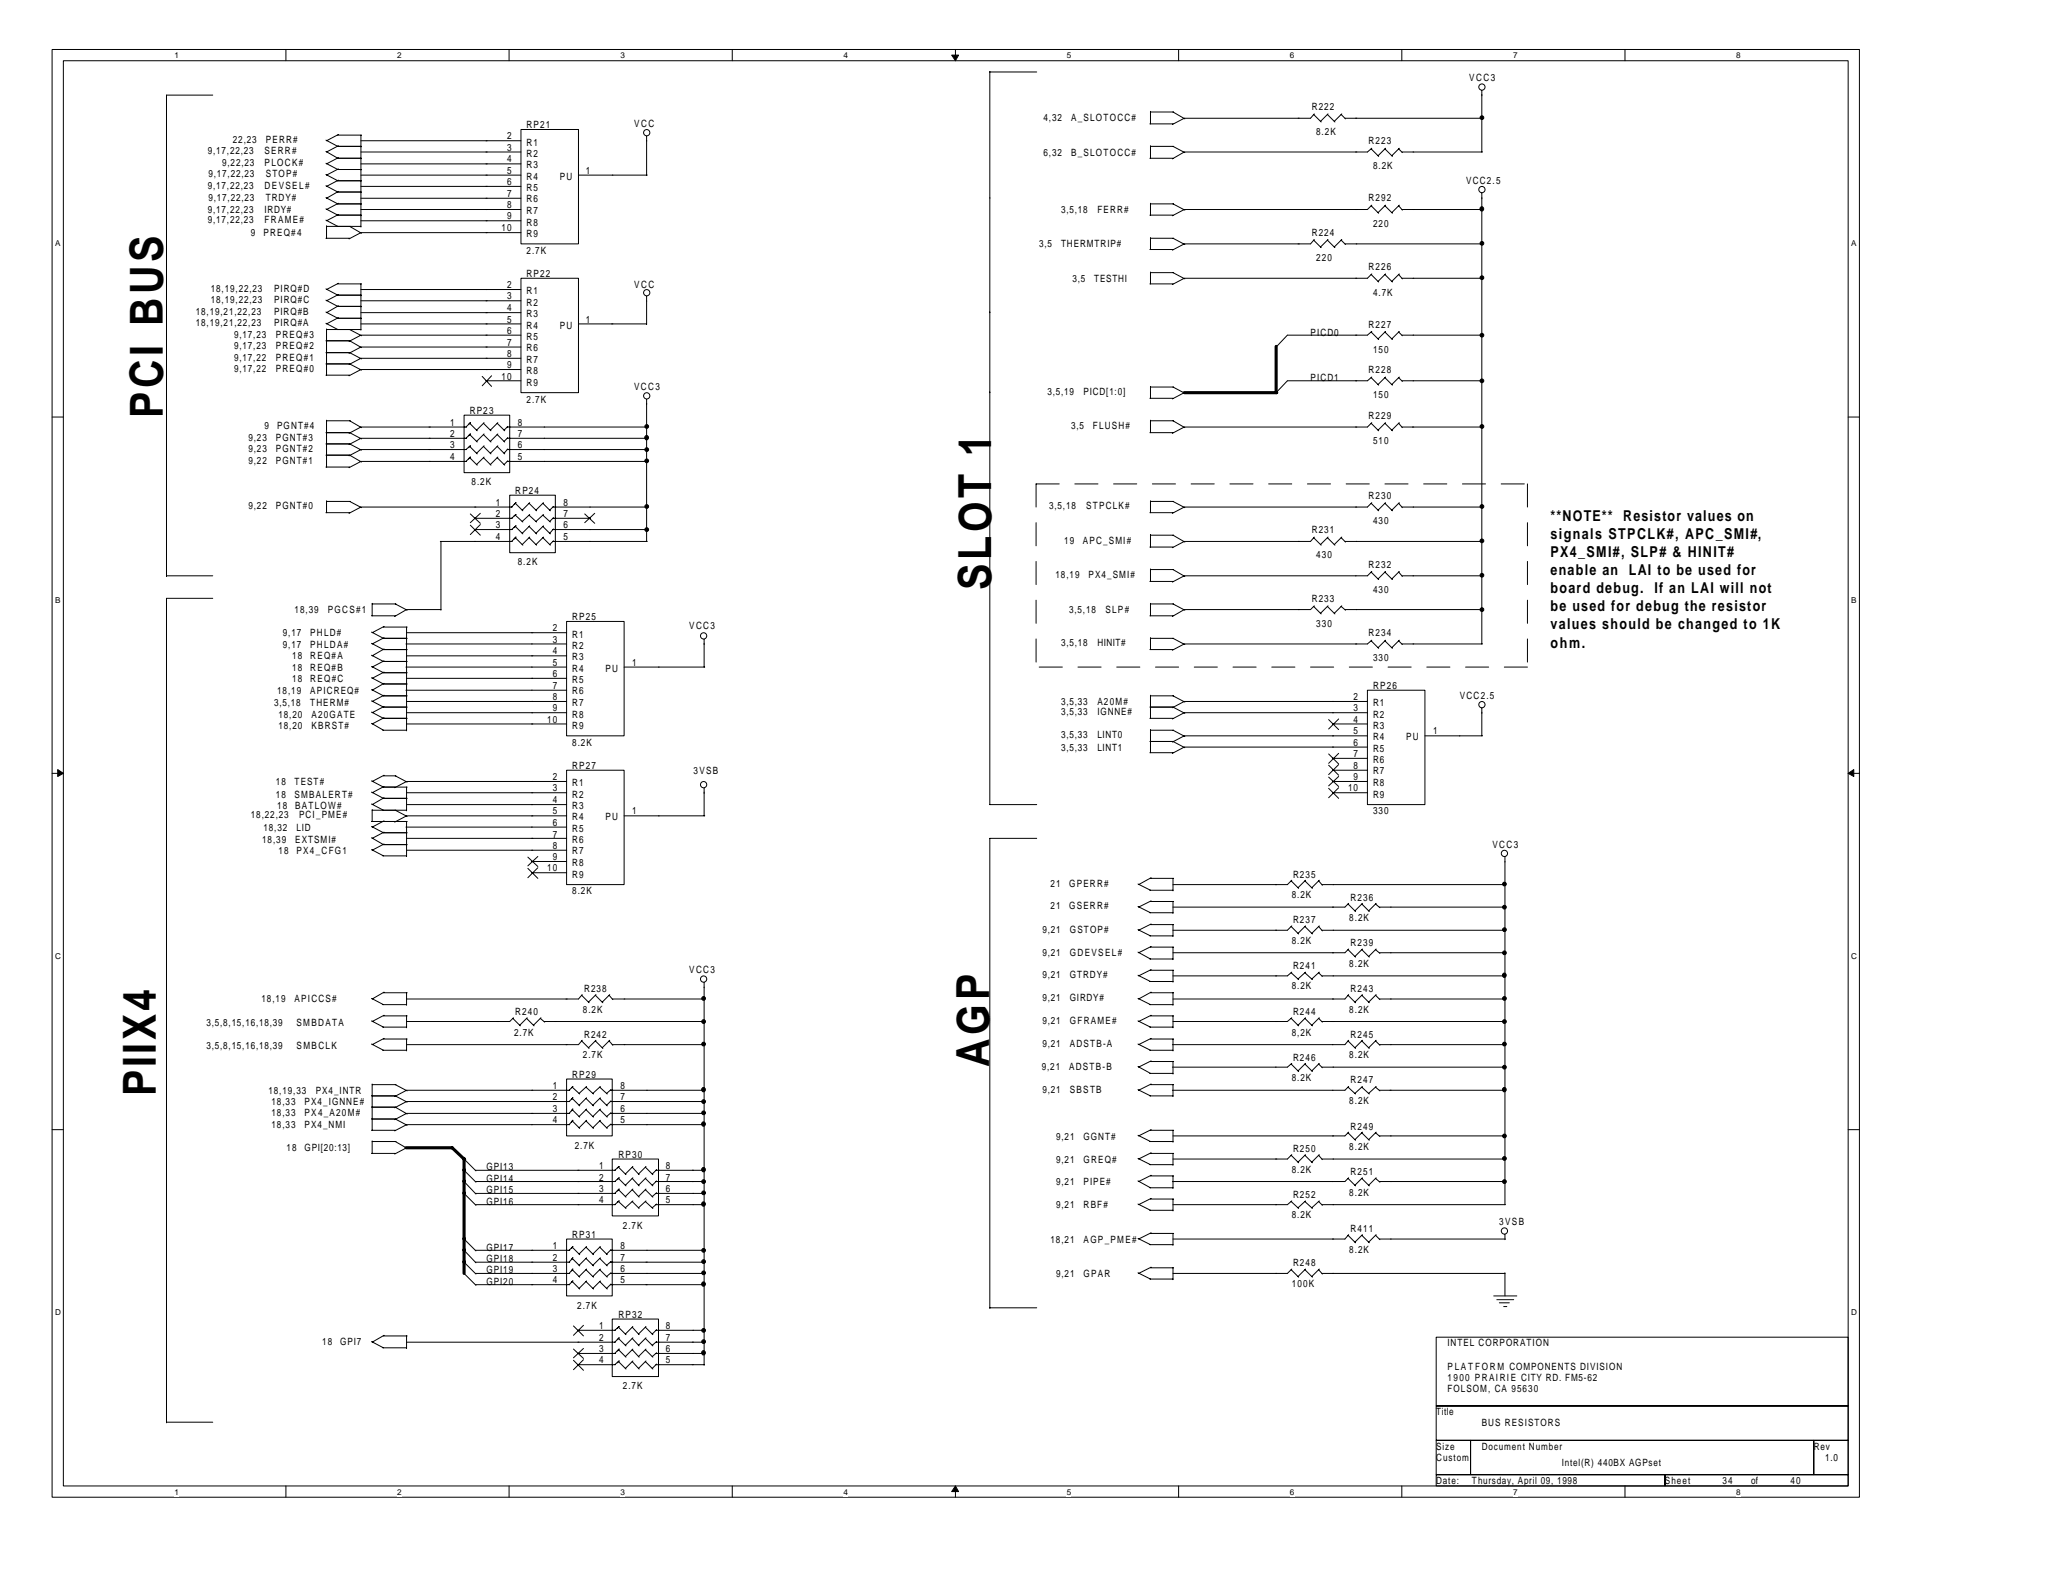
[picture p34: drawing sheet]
<svg xmlns="http://www.w3.org/2000/svg" width="279mm" height="216mm" viewBox="0 0 279 216" stroke-linecap="round" stroke-linejoin="round" font-family="sans-serif">
<defs><g id="words">
<g font-size="6.2">
<text x="22" y="56.6" transform="rotate(-90 22 56.6)">PCI BUS</text>
<text x="134.2" y="79.9" transform="rotate(-90 134.2 79.9)">SLOT 1</text>
<text x="21.1" y="148.4" transform="rotate(-90 21.1 148.4)">PIIX4</text>
<text x="134" y="144.5" transform="rotate(-90 134 144.5)">AGP</text>
</g>
<g font-size="2">
<text x="210" y="70.5">**NOTE** Resistor values on</text>
<text x="210" y="73">signals STPCLK#, APC_SMI#,</text>
<text x="210" y="75.4">PX4_SMI#, SLP# &amp; HINIT#</text>
<text x="210" y="77.9">enable an</text>
<text x="220.6" y="77.9">LAI to be used for</text>
<text x="210" y="80.3">board debug.</text>
<text x="210" y="82.8">be used for debug the resistor</text>
<text x="224.1" y="80.3">If an LAI will not</text>
<text x="210" y="85.2">values should be changed to 1K</text>
<text x="210" y="87.7">ohm.</text>
</g>
<g font-size="1.4">
<text x="199" y="11">VCC3</text>
<text x="71.3" y="17.4">RP21</text>
<text x="85.9" y="17.3">VCC</text>
<text x="141.3" y="16.4">4,32</text>
<text x="145.1" y="16.4">A_SLOTOCC#</text>
<text x="177.7" y="14.9">R222</text>
<text x="28.1" y="20.9">9,17,22,23</text>
<text x="30.1" y="22.5">9,22,23</text>
<text x="31.5" y="19.4">22,23</text>
<text x="35.8" y="20.9">SERR#</text>
<text x="35.8" y="22.5">PLOCK#</text>
<text x="36" y="19.4">PERR#</text>
<text x="68.7" y="18.9">2</text>
<text x="68.7" y="20.5">3</text>
<text x="68.7" y="22">4</text>
<text x="68.7" y="23.5">5</text>
<text x="71.3" y="19.7">R1</text>
<text x="71.3" y="21.2">R2</text>
<text x="71.3" y="22.8">R3</text>
<text x="79.4" y="23.5">1</text>
<text x="141.3" y="21.1">6,32</text>
<text x="145.1" y="21.1">B_SLOTOCC#</text>
<text x="178.3" y="18.3">8.2K</text>
<text x="185.4" y="19.6">R223</text>
<text x="186" y="22.9">8.2K</text>
<text x="28.1" y="25.6">9,17,22,23</text>
<text x="28.1" y="28.9">9,17,22,23</text>
<text x="28.2" y="24">9,17,22,23</text>
<text x="28.2" y="27.3">9,17,22,23</text>
<text x="35.8" y="25.6">DEVSEL#</text>
<text x="35.8" y="28.9">IRDY#</text>
<text x="36" y="24">STOP#</text>
<text x="36" y="27.3">TRDY#</text>
<text x="68.7" y="25.1">6</text>
<text x="68.7" y="26.7">7</text>
<text x="68.7" y="28.2">8</text>
<text x="68.7" y="29.7">9</text>
<text x="71.3" y="24.4">R4</text>
<text x="71.3" y="25.9">R5</text>
<text x="71.3" y="27.4">R6</text>
<text x="71.3" y="29">R7</text>
<text x="75.8" y="24.4">PU</text>
<text x="143.7" y="28.9">3,5,18</text>
<text x="148.6" y="28.9">FERR#</text>
<text x="185.4" y="27.3">R292</text>
<text x="198.6" y="25">VCC2.5</text>
<text x="28.1" y="30.2">9,17,22,23</text>
<text x="34" y="31.9">9</text>
<text x="35.7" y="31.9">PREQ#4</text>
<text x="35.8" y="30.2">FRAME#</text>
<text x="67.9" y="31.3">10</text>
<text x="71.3" y="34.5">2.7K</text>
<text x="71.3" y="30.6">R8</text>
<text x="71.3" y="32.1">R9</text>
<text x="140.7" y="33.5">3,5</text>
<text x="143.7" y="33.5">THERMTRIP#</text>
<text x="177.7" y="31.9">R224</text>
<text x="178.3" y="35.4">220</text>
<text x="186" y="30.7">220</text>
<text x="28.6" y="41.1">18,19,22,23</text>
<text x="28.6" y="39.5">18,19,22,23</text>
<text x="37.1" y="41.1">PIRQ#C</text>
<text x="37.1" y="39.5">PIRQ#D</text>
<text x="68.7" y="39">2</text>
<text x="68.7" y="40.5">3</text>
<text x="71.3" y="37.5">RP22</text>
<text x="71.3" y="39.9">R1</text>
<text x="71.3" y="41.4">R2</text>
<text x="85.9" y="38.9">VCC</text>
<text x="145.2" y="38.2">3,5</text>
<text x="148.2" y="38.2">TESTHI</text>
<text x="185.4" y="36.6">R226</text>
<text x="186" y="40">4.7K</text>
<text x="26.5" y="44.2">18,19,21,22,23</text>
<text x="26.5" y="42.7">18,19,21,22,23</text>
<text x="31.7" y="47.3">9,17,23</text>
<text x="31.7" y="45.7">9,17,23</text>
<text x="37.1" y="44.2">PIRQ#A</text>
<text x="37.1" y="42.7">PIRQ#B</text>
<text x="37.4" y="47.3">PREQ#2</text>
<text x="37.4" y="45.7">PREQ#3</text>
<text x="68.7" y="42.2">4</text>
<text x="68.7" y="43.7">5</text>
<text x="68.7" y="45.2">6</text>
<text x="68.7" y="46.8">7</text>
<text x="71.3" y="42.9">R3</text>
<text x="71.3" y="44.5">R4</text>
<text x="71.3" y="46.1">R5</text>
<text x="71.3" y="47.6">R6</text>
<text x="75.8" y="44.5">PU</text>
<text x="79.4" y="43.7">1</text>
<text x="177.5" y="45.5">PICD0</text>
<text x="185.4" y="44.4">R227</text>
<text x="186" y="47.7">150</text>
<text x="31.7" y="50.4">9,17,22</text>
<text x="31.7" y="48.8">9,17,22</text>
<text x="37.4" y="50.4">PREQ#0</text>
<text x="37.4" y="48.8">PREQ#1</text>
<text x="67.9" y="51.5">10</text>
<text x="68.7" y="48.3">8</text>
<text x="68.7" y="49.9">9</text>
<text x="71.3" y="49.1">R7</text>
<text x="71.3" y="50.7">R8</text>
<text x="71.3" y="52.2">R9</text>
<text x="85.9" y="52.8">VCC3</text>
<text x="141.8" y="53.5">3,5,19</text>
<text x="146.8" y="53.5">PICD[1:0]</text>
<text x="177.5" y="51.6">PICD1</text>
<text x="185.4" y="50.5">R228</text>
<text x="186" y="53.9">150</text>
<text x="33.6" y="59.7">9,23</text>
<text x="35.8" y="58.2">9</text>
<text x="37.4" y="59.7">PGNT#3</text>
<text x="37.5" y="58.2">PGNT#4</text>
<text x="61" y="57.7">1</text>
<text x="61" y="59.2">2</text>
<text x="63.6" y="56.1">RP23</text>
<text x="70.1" y="59.2">7</text>
<text x="70.1" y="57.7">8</text>
<text x="71.3" y="54.6">2.7K</text>
<text x="145.1" y="58.2">3,5</text>
<text x="148" y="58.2">FLUSH#</text>
<text x="185.4" y="56.7">R229</text>
<text x="33.6" y="61.2">9,23</text>
<text x="33.6" y="62.8">9,22</text>
<text x="37.4" y="61.2">PGNT#2</text>
<text x="37.4" y="62.8">PGNT#1</text>
<text x="61" y="60.7">3</text>
<text x="61" y="62.3">4</text>
<text x="63.9" y="65.7">8.2K</text>
<text x="70.1" y="62.3">5</text>
<text x="70.1" y="60.7">6</text>
<text x="186" y="60.1">510</text>
<text x="33.6" y="69">9,22</text>
<text x="37.4" y="69">PGNT#0</text>
<text x="67.2" y="68.5">1</text>
<text x="67.2" y="70">2</text>
<text x="67.2" y="71.5">3</text>
<text x="69.8" y="67">RP24</text>
<text x="76.3" y="71.5">6</text>
<text x="76.3" y="70">7</text>
<text x="76.3" y="68.5">8</text>
<text x="142.1" y="69">3,5,18</text>
<text x="147.1" y="69">STPCLK#</text>
<text x="185.4" y="67.6">R230</text>
<text x="186" y="71">430</text>
<text x="67.2" y="73.1">4</text>
<text x="70.1" y="76.5">8.2K</text>
<text x="76.3" y="73.1">5</text>
<text x="144.1" y="73.7">19</text>
<text x="146.7" y="73.7">APC_SMI#</text>
<text x="177.7" y="72.2">R231</text>
<text x="178.3" y="75.6">430</text>
<text x="185.4" y="76.9">R232</text>
<text x="39.9" y="83.1">18,39</text>
<text x="44.4" y="83.1">PGCS#1</text>
<text x="77.5" y="84">RP25</text>
<text x="142.9" y="78.3">18,19</text>
<text x="144.8" y="83.1">3,5,18</text>
<text x="147.4" y="78.3">PX4_SMI#</text>
<text x="149.7" y="83.1">SLP#</text>
<text x="177.7" y="81.5">R233</text>
<text x="186" y="80.3">430</text>
<text x="38.3" y="86.2">9,17</text>
<text x="38.3" y="87.7">9,17</text>
<text x="39.6" y="89.2">18</text>
<text x="42" y="86.2">PHLD#</text>
<text x="42" y="87.7">PHLDA#</text>
<text x="42" y="89.2">REQ#A</text>
<text x="74.9" y="85.5">2</text>
<text x="74.9" y="87">3</text>
<text x="74.9" y="88.6">4</text>
<text x="77.5" y="86.4">R1</text>
<text x="77.5" y="87.9">R2</text>
<text x="77.5" y="89.4">R3</text>
<text x="93.3" y="85.3">VCC3</text>
<text x="143.7" y="87.5">3,5,18</text>
<text x="148.6" y="87.5">HINIT#</text>
<text x="178.3" y="84.9">330</text>
<text x="185.4" y="86.2">R234</text>
<text x="186" y="89.6">330</text>
<text x="37.1" y="95.6">3,5,18</text>
<text x="37.5" y="94.1">18,19</text>
<text x="39.6" y="90.8">18</text>
<text x="39.6" y="92.4">18</text>
<text x="42" y="90.8">REQ#B</text>
<text x="42" y="92.4">REQ#C</text>
<text x="42" y="94.1">APICREQ#</text>
<text x="42" y="95.6">THERM#</text>
<text x="74.9" y="90.2">5</text>
<text x="74.9" y="91.7">6</text>
<text x="74.9" y="93.3">7</text>
<text x="74.9" y="94.8">8</text>
<text x="77.5" y="91">R4</text>
<text x="77.5" y="92.5">R5</text>
<text x="77.5" y="94.1">R6</text>
<text x="77.5" y="95.6">R7</text>
<text x="82" y="91">PU</text>
<text x="85.6" y="90.2">1</text>
<text x="143.7" y="95.5">3,5,33</text>
<text x="148.6" y="95.5">A20M#</text>
<text x="183.3" y="94.8">2</text>
<text x="186" y="93.3">RP26</text>
<text x="186" y="95.6">R1</text>
<text x="197.7" y="94.7">VCC2.5</text>
<text x="37.7" y="97.2">18,20</text>
<text x="37.7" y="98.7">18,20</text>
<text x="42.2" y="97.2">A20GATE</text>
<text x="42.2" y="98.7">KBRST#</text>
<text x="74.1" y="98">10</text>
<text x="74.9" y="96.3">9</text>
<text x="77.5" y="101.1">8.2K</text>
<text x="77.5" y="97.2">R8</text>
<text x="77.5" y="98.7">R9</text>
<text x="143.7" y="96.9">3,5,33</text>
<text x="143.7" y="100">3,5,33</text>
<text x="143.7" y="101.7">3,5,33</text>
<text x="148.6" y="96.9">IGNNE#</text>
<text x="148.6" y="100">LINT0</text>
<text x="148.6" y="101.7">LINT1</text>
<text x="183.3" y="96.3">3</text>
<text x="183.3" y="98">4</text>
<text x="183.3" y="99.5">5</text>
<text x="183.3" y="101">6</text>
<text x="186" y="97.2">R2</text>
<text x="186" y="98.7">R3</text>
<text x="186" y="100.2">R4</text>
<text x="186" y="101.8">R5</text>
<text x="190.4" y="100.2">PU</text>
<text x="194.1" y="99.5">1</text>
<text x="37.4" y="106.3">18</text>
<text x="39.9" y="106.3">TEST#</text>
<text x="74.9" y="105.7">2</text>
<text x="74.9" y="107.2">3</text>
<text x="77.5" y="104.1">RP27</text>
<text x="77.5" y="106.5">R1</text>
<text x="93.9" y="104.9">3VSB</text>
<text x="182.6" y="107.2">10</text>
<text x="183.3" y="102.5">7</text>
<text x="183.3" y="104.1">8</text>
<text x="183.3" y="105.7">9</text>
<text x="186" y="103.4">R6</text>
<text x="186" y="104.9">R7</text>
<text x="186" y="106.5">R8</text>
<text x="34" y="110.8">18,22,23</text>
<text x="35.7" y="112.5">18,32</text>
<text x="37.4" y="108">18</text>
<text x="37.5" y="109.6">18</text>
<text x="39.9" y="108">SMBALERT#</text>
<text x="40" y="109.6">BATLOW#</text>
<text x="40.2" y="112.5">LID</text>
<text x="40.5" y="110.8">PCI_PME#</text>
<text x="74.9" y="108.8">4</text>
<text x="74.9" y="110.3">5</text>
<text x="74.9" y="111.8">6</text>
<text x="74.9" y="113.4">7</text>
<text x="77.5" y="108">R2</text>
<text x="77.5" y="109.6">R3</text>
<text x="77.5" y="111.1">R4</text>
<text x="77.5" y="112.7">R5</text>
<text x="82" y="111.1">PU</text>
<text x="85.6" y="110.3">1</text>
<text x="186" y="110.3">330</text>
<text x="186" y="108">R9</text>
<text x="35.5" y="114.2">18,39</text>
<text x="37.7" y="115.6">18</text>
<text x="40" y="114.2">EXTSMI#</text>
<text x="40.2" y="115.6">PX4_CFG1</text>
<text x="74.1" y="118">10</text>
<text x="74.9" y="115">8</text>
<text x="74.9" y="116.5">9</text>
<text x="77.5" y="114.2">R6</text>
<text x="77.5" y="115.7">R7</text>
<text x="77.5" y="117.3">R8</text>
<text x="77.5" y="118.9">R9</text>
<text x="175.1" y="118.9">R235</text>
<text x="202.1" y="114.8">VCC3</text>
<text x="77.5" y="121.2">8.2K</text>
<text x="142.3" y="120.1">21</text>
<text x="142.3" y="123.2">21</text>
<text x="144.8" y="120.1">GPERR#</text>
<text x="144.8" y="123.2">GSERR#</text>
<text x="174.9" y="121.7">8.2K</text>
<text x="175.1" y="125">R237</text>
<text x="182.7" y="124.8">8.2K</text>
<text x="182.9" y="122">R236</text>
<text x="93.3" y="131.7">VCC3</text>
<text x="141.2" y="126.3">9,21</text>
<text x="141.2" y="129.5">9,21</text>
<text x="144.9" y="126.3">GSTOP#</text>
<text x="144.9" y="129.5">GDEVSEL#</text>
<text x="174.9" y="127.8">8.2K</text>
<text x="175.1" y="131.2">R241</text>
<text x="182.7" y="131">8.2K</text>
<text x="182.9" y="128.2">R239</text>
<text x="35.4" y="135.7">18,19</text>
<text x="39.9" y="135.7">APICCS#</text>
<text x="69.8" y="137.5">R240</text>
<text x="78.9" y="137.2">8.2K</text>
<text x="79.1" y="134.4">R238</text>
<text x="141.2" y="132.5">9,21</text>
<text x="141.2" y="135.6">9,21</text>
<text x="144.9" y="132.5">GTRDY#</text>
<text x="144.9" y="135.6">GIRDY#</text>
<text x="174.9" y="134">8.2K</text>
<text x="175.1" y="137.5">R244</text>
<text x="182.7" y="137.2">8.2K</text>
<text x="182.9" y="134.4">R243</text>
<text x="28" y="139">3,5,8,15,16,18,39</text>
<text x="28" y="142.1">3,5,8,15,16,18,39</text>
<text x="40.2" y="139">SMBDATA</text>
<text x="40.2" y="142.1">SMBCLK</text>
<text x="69.6" y="140.3">2.7K</text>
<text x="78.9" y="143.3">2.7K</text>
<text x="79.1" y="140.5">R242</text>
<text x="141.2" y="138.7">9,21</text>
<text x="141.2" y="141.8">9,21</text>
<text x="144.9" y="138.7">GFRAME#</text>
<text x="144.9" y="141.8">ADSTB-A</text>
<text x="174.9" y="140.3">8,2K</text>
<text x="175.1" y="143.7">R246</text>
<text x="182.7" y="143.3">8.2K</text>
<text x="182.9" y="140.5">R245</text>
<text x="36.4" y="148.2">18,19,33</text>
<text x="36.8" y="149.7">18,33</text>
<text x="41.3" y="149.7">PX4_IGNNE#</text>
<text x="42.8" y="148.2">PX4_INTR</text>
<text x="74.9" y="147.5">1</text>
<text x="74.9" y="149">2</text>
<text x="77.5" y="146">RP29</text>
<text x="84" y="149">7</text>
<text x="84" y="147.5">8</text>
<text x="141.1" y="144.9">9,21</text>
<text x="141.2" y="148">9,21</text>
<text x="144.8" y="144.9">ADSTB-B</text>
<text x="144.9" y="148">SBSTB</text>
<text x="174.9" y="146.5">8.2K</text>
<text x="182.7" y="149.5">8.2K</text>
<text x="182.9" y="146.7">R247</text>
<text x="36.8" y="151.2">18,33</text>
<text x="36.8" y="152.8">18,33</text>
<text x="38.8" y="155.9">18</text>
<text x="41.3" y="151.2">PX4_A20M#</text>
<text x="41.3" y="152.8">PX4_NMI</text>
<text x="41.3" y="155.9">GPI[20:13]</text>
<text x="74.9" y="150.6">3</text>
<text x="74.9" y="152.1">4</text>
<text x="77.8" y="155.6">2.7K</text>
<text x="84" y="152.1">5</text>
<text x="84" y="150.6">6</text>
<text x="143" y="154.3">9,21</text>
<text x="146.8" y="154.3">GGNT#</text>
<text x="182.7" y="155.8">8.2K</text>
<text x="182.9" y="153">R249</text>
<text x="65.9" y="158.5">GPI13</text>
<text x="65.9" y="160.1">GPI14</text>
<text x="65.9" y="161.6">GPI15</text>
<text x="81.1" y="158.3">1</text>
<text x="81.1" y="159.9">2</text>
<text x="81.1" y="161.5">3</text>
<text x="83.8" y="156.8">RP30</text>
<text x="90.2" y="161.5">6</text>
<text x="90.2" y="159.9">7</text>
<text x="90.2" y="158.3">8</text>
<text x="143" y="157.5">9,21</text>
<text x="143" y="160.5">9,21</text>
<text x="146.8" y="157.5">GREQ#</text>
<text x="146.8" y="160.5">PIPE#</text>
<text x="174.9" y="158.8">8.2K</text>
<text x="175.1" y="156">R250</text>
<text x="182.7" y="162">8.2K</text>
<text x="182.9" y="159.2">R251</text>
<text x="65.9" y="163.1">GPI16</text>
<text x="77.5" y="167.6">RP31</text>
<text x="81.1" y="163">4</text>
<text x="84.4" y="166.4">2.7K</text>
<text x="90.2" y="163">5</text>
<text x="143" y="163.7">9,21</text>
<text x="146.8" y="163.7">RBF#</text>
<text x="174.9" y="165">8.2K</text>
<text x="175.1" y="162.2">R252</text>
<text x="182.9" y="166.9">R411</text>
<text x="203.1" y="165.9">3VSB</text>
<text x="65.9" y="169.4">GPI17</text>
<text x="65.9" y="170.9">GPI18</text>
<text x="65.9" y="172.5">GPI19</text>
<text x="65.9" y="174">GPI20</text>
<text x="74.9" y="169.2">1</text>
<text x="74.9" y="170.8">2</text>
<text x="74.9" y="172.3">3</text>
<text x="74.9" y="173.8">4</text>
<text x="84" y="173.8">5</text>
<text x="84" y="172.3">6</text>
<text x="84" y="170.8">7</text>
<text x="84" y="169.2">8</text>
<text x="142.3" y="168.3">18,21</text>
<text x="143" y="173">9,21</text>
<text x="146.8" y="173">GPAR</text>
<text x="146.8" y="168.3">AGP_PME#</text>
<text x="175.1" y="171.5">R248</text>
<text x="182.7" y="169.7">8.2K</text>
<text x="78.2" y="177.3">2.7K</text>
<text x="81.1" y="180">1</text>
<text x="83.8" y="178.6">RP32</text>
<text x="90.2" y="180">8</text>
<text x="174.9" y="174.3">100K</text>
<text x="43.6" y="182.2">18</text>
<text x="46.1" y="182.2">GPI7</text>
<text x="81.1" y="181.6">2</text>
<text x="81.1" y="183.1">3</text>
<text x="81.1" y="184.7">4</text>
<text x="90.2" y="184.7">5</text>
<text x="90.2" y="183.1">6</text>
<text x="90.2" y="181.6">7</text>
<text x="196" y="182.4">INTEL CORPORATION</text>
<text x="196" y="185.5">P L A T F O R M COMPONENTS DIVISION</text>
<text x="84.4" y="188.1">2.7K</text>
<text x="194.5" y="191.7">Title</text>
<text x="196" y="187">1900 PRAIRIE CITY RD. FM5-62</text>
<text x="196" y="188.5">FOLSOM, CA 95630</text>
<text x="194.5" y="197.9">Custom</text>
<text x="194.5" y="196.3">Size</text>
<text x="200.7" y="196.3">Document Number</text>
<text x="200.7" y="193.2">BUS RESISTORS</text>
<text x="245.7" y="196.3">Rev</text>
<text x="247.2" y="197.9">1.0</text>
<text x="194.5" y="201">Date:</text>
<text x="199.3" y="201">Thursday, April 09, 1998</text>
<text x="211.5" y="198.5">Intel(R) 440BX AGPset</text>
<text x="225.5" y="201">Sheet</text>
<text x="233.3" y="201">34</text>
<text x="237.2" y="201">of</text>
<text x="242.5" y="201">40</text>
</g>
<g font-size="1.1">
<text x="23.7" y="7.9">1</text>
<text x="53.8" y="7.9">2</text>
<text x="84" y="7.9">3</text>
<text x="114.2" y="7.9">4</text>
<text x="144.5" y="7.9">5</text>
<text x="174.7" y="7.9">6</text>
<text x="204.9" y="7.9">7</text>
<text x="235.1" y="7.9">8</text>
<text x="7.5" y="33.4">A</text>
<text x="250.7" y="33.4">A</text>
<text x="7.5" y="81.6">B</text>
<text x="250.7" y="81.6">B</text>
<text x="7.5" y="129.9">C</text>
<text x="250.7" y="129.9">C</text>
<text x="7.5" y="178.2">D</text>
<text x="250.7" y="178.2">D</text>
<text x="23.7" y="202.5">1</text>
<text x="53.8" y="202.5">2</text>
<text x="84" y="202.5">3</text>
<text x="114.2" y="202.5">4</text>
<text x="144.5" y="202.5">5</text>
<text x="174.7" y="202.5">6</text>
<text x="204.9" y="202.5">7</text>
<text x="235.1" y="202.5">8</text>
</g>
</g></defs>
<path d="M7.1 6.7h244.7v196.1h-244.7zM8.6 8.2h241.7v193.1h-241.7z" fill="none" stroke="#000" stroke-width=".14"/>
<g fill="#fff">
<path d="M23.7 6.9h.5v1.2h-.5z"/>
<path d="M23.7 201.4h.5v1.3h-.5z"/>
</g>
<path d="M38.7 6.7v1.5M38.7 201.3v1.5" fill="none" stroke="#000" stroke-width=".14"/>
<g fill="#fff">
<path d="M53.8 6.9h.6v1.2h-.6z"/>
<path d="M53.8 201.4h.6v1.3h-.6z"/>
</g>
<path d="M68.9 6.7v1.5M68.9 201.3v1.5" fill="none" stroke="#000" stroke-width=".14"/>
<g fill="#fff">
<path d="M84 6.9h.6v1.2h-.6z"/>
<path d="M84 201.4h.6v1.3h-.6z"/>
</g>
<path d="M99.2 6.7v1.5M99.2 201.3v1.5" fill="none" stroke="#000" stroke-width=".14"/>
<g fill="#fff">
<path d="M114.2 6.9h.6v1.2h-.6z"/>
<path d="M114.2 201.4h.6v1.3h-.6z"/>
</g>
<path d="M129.4 6.7v1.5M129.4 201.3v1.5" fill="none" stroke="#000" stroke-width=".14"/>
<g fill="#000" stroke="#000" stroke-width=".14">
<path d="M128.9 7.5h.9l-.4 .7z" fill-rule="evenodd"/>
<path d="M129.4 201.3l.4 .7h-.9z" fill-rule="evenodd"/>
</g>
<g fill="#fff">
<path d="M144.5 6.9h.6v1.2h-.6z"/>
<path d="M144.5 201.4h.6v1.3h-.6z"/>
</g>
<path d="M159.6 6.7v1.5M159.6 201.3v1.5" fill="none" stroke="#000" stroke-width=".14"/>
<g fill="#fff">
<path d="M174.7 6.9h.6v1.2h-.6z"/>
<path d="M174.7 201.4h.6v1.3h-.6z"/>
</g>
<path d="M189.9 6.7v1.5M189.9 201.3v1.5" fill="none" stroke="#000" stroke-width=".14"/>
<g fill="#fff">
<path d="M204.9 6.9h.6v1.2h-.6z"/>
<path d="M204.9 201.4h.6v1.3h-.6z"/>
</g>
<path d="M220.1 6.7v1.5M220.1 201.3v1.5" fill="none" stroke="#000" stroke-width=".14"/>
<g fill="#fff">
<path d="M235.1 6.9h.6v1.2h-.6z"/>
<path d="M235.1 201.4h.6v1.3h-.6z"/>
<path d="M7.5 32.4h.6v1.2h-.6z"/>
<path d="M250.7 32.4h.6v1.2h-.6z"/>
<path d="M7.5 80.6h.7v1.3h-.7z"/>
<path d="M250.7 80.6h.7v1.3h-.7z"/>
</g>
<path d="M7.1 56.5h1.5M250.3 56.5h1.5" fill="none" stroke="#000" stroke-width=".14"/>
<g fill="#fff">
<path d="M7.5 128.9h.7v1.2h-.7z"/>
<path d="M250.7 128.9h.8v1.2h-.8z"/>
</g>
<path d="M7.1 104.7h1.5M250.3 104.7h1.5" fill="none" stroke="#000" stroke-width=".14"/>
<g fill="#000" stroke="#000" stroke-width=".14">
<path d="M7.8 104.2l.8 .5-.8 .5z" fill-rule="evenodd"/>
<path d="M250.3 104.7l.8-.5v1z" fill-rule="evenodd"/>
</g>
<g fill="#fff">
<path d="M7.5 177.1h.7v1.3h-.7z"/>
<path d="M250.7 177.1h.8v1.3h-.8z"/>
</g>
<g fill="none" stroke="#000" stroke-width=".14">
<path d="M28.8 12.9h-6.3v65.2M44.1 19l1.6 .8M45.7 19.8h3.3M45.7 18.3h3.3M45.8 18.2l-1.6 .9M45.8 19.7l-1.6 .9M48.9 19.1h21.7M48.9 18.3v12.4M70.6 17.5h7.7v15.5h-7.7zM87.6 18.5v5.2M134.1 9.7v99.3h6.3M134.1 9.8h6.3"/>
<path d="M155.7 16.8h3.2M155.8 19.8h3.1M155.8 15.1v1.7M155.8 19.7v1.7M155.8 15.2h3.1M158.9 19.8l1.6 .9M158.9 15.2l1.6 .9M177.9 15.5l1 1M178 15.4l-.5 .6h-17.1l-1.6 .9M179.8 15.5l1 1M179.9 15.4l-1.1 1M181.6 15.5l.6 .6"/>
<path d="M181.7 15.4l-1 1M182.1 16h18.6M200.7 12.3v8.3M44.1 39.1l1.6 .9M44.1 20.5l1.6 .9M44.1 22.1l1.6 .9M44.1 23.6l1.6 .9M44.1 25.2l1.6 .8M44.1 26.8l1.6 .8M44.1 28.3l1.6 .8M44.1 29.8l1.6 .9M44.1 32.3h3.3"/>
<path d="M44.2 30.7h4.7M44.2 30.6v1.7M45.7 40h3.3M45.7 21.4h3.3M45.7 23h3.3M45.7 24.5h3.3M45.7 26h3.3M45.7 27.6h3.3M45.7 29.1h3.3M45.7 38.5h3.3M45.8 39.9l-1.6 .8M45.8 38.4l-1.6 .8"/>
<path d="M45.8 21.4l-1.6 .8M45.8 22.9l-1.6 .8M45.8 24.4l-1.6 .8M45.8 25.9l-1.6 1M45.8 27.5l-1.6 .9M45.8 29.1l-1.6 .8M47.4 30.7l1.6 .9M48.9 20.6h21.7M48.9 22.2h21.7M48.9 23.7h21.7M48.9 25.2h21.7M48.9 26.9h21.7"/>
<path d="M48.9 28.4h21.7M48.9 29.9h21.7M48.9 39.2h21.7M48.9 38.5v6.2M70.6 37.7h7.7v15.5h-7.7zM70.6 31.5h-21.7l-1.6 .9M78.3 23.7h9.4M155.7 38.5h3.2M155.7 21.4h3.2M155.7 29.1h3.2M155.7 33.8h3.2M155.8 27.6h3.1"/>
<path d="M155.8 27.5v1.6M155.8 32.2v1.6M155.8 36.8v1.7M155.8 32.3h3.1M155.8 36.9h3.1M158.9 27.6l1.6 .9M158.9 32.3l1.6 .8M158.9 36.9l1.6 .9M177.9 32.5l1 1M178 32.4l-.5 .6h-17.1l-1.6 .9M179.8 32.5l1 1M179.9 32.4l-1.1 1.1"/>
<path d="M181.6 32.5l.6 .6M181.7 32.4l-1 1.1M182.1 33h18.7M185.7 37.2l1 1M185.7 20.2l1 1M185.7 27.9l1 1M185.8 20.1l-.6 .5h-24.8l-1.6 .9M185.8 27.8l-.6 .6h-24.8l-1.6 .8M185.8 37.1l-.6 .6h-24.8l-1.6 .8M187.6 37.2l1 1M187.6 20.2l1 1M187.6 27.9l1 1"/>
<path d="M187.6 37.1l-1 1M187.6 20.1l-1 1M187.6 27.8l-1 1M189.4 37.2l.5 .6M189.4 20.2l.5 .5M189.4 27.9l.5 .6M189.5 37.1l-1 1M189.5 20.1l-1 1M189.5 27.8l-1 1M189.9 20.6h10.9M189.9 28.4h10.9M189.9 37.7h10.9"/>
<path d="M200.7 26.2v61M44.1 43.8l1.6 .8M44.1 42.3l1.6 .8M44.1 40.7l1.6 .8M44.1 49.3h3.3M44.1 50.8h3.3M44.1 47.8h3.3M44.1 46.2h3.3M44.1 58.6h3.3M44.2 44.6h4.7M44.2 44.5v6.3M44.2 56.9v6.4"/>
<path d="M44.2 57h3.2M45.7 43.1h3.3M45.7 41.5h3.3M45.8 43l-1.6 .9M45.8 41.4l-1.6 .9M47.4 49.3l1.6 .8M47.4 47.8l1.6 .8M47.4 46.2l1.6 .9M47.4 44.6l1.6 .9M47.4 58.6l1.6 .9M47.4 57l1.6 .9M48.9 40.7h21.7"/>
<path d="M48.9 42.3h21.7M48.9 43.9h21.7M62.9 56.2h6.1v7.8h-6.1zM63.2 57.8h-14.3l-1.6 .9M63.2 59.4h-14.3l-1.6 .8M63.6 57.3l1 1M63.6 58.9l1 1M63.7 57.2l-.6 .6M63.7 58.8l-.6 .6M65.3 51l1.3 1.3M65.5 57.3l1 1M65.5 58.9l1 1"/>
<path d="M65.6 57.2l-1.1 1.1M65.6 58.8l-1.1 1M65.8 51.6h4.8M66.6 50.9l-1.3 1.4M67.3 57.3l1.1 1M67.3 58.9l1.1 1M67.4 57.2l-1 1.1M67.4 58.8l-1 1M68.7 57.8h19M68.7 59.4h19M68.8 57.8l-.5 .5M68.8 59.3l-.5 .5"/>
<path d="M70.6 45.4h-21.7l-1.6 .8M70.6 47h-21.7l-1.6 .9M70.6 48.5h-21.7l-1.6 .9M70.6 50.1h-21.7l-1.6 .8M78.3 43.9h9.3M87.6 40.1v3.9M87.6 54.1v19.2M155.7 53.9h3.2M155.7 58.6h3.2M155.8 52.3v1.6M155.8 56.9v1.7M155.8 52.4h3.1"/>
<path d="M155.8 57h3.1M158.9 52.4l1.6 .9M158.9 57l1.6 .9M160.4 53.2l-1.6 .8M185.7 45l1 1M185.7 51.2l1 1M185.7 57.3l1 1M185.8 44.9l-.6 .5h-10.8l-1.7 1.7M185.8 51.1l-.6 .5h-10.8l-1.7 1.7M185.8 57.2l-.6 .6h-24.8l-1.6 .9M187.6 45l1 1M187.6 51.2l1 1"/>
<path d="M187.6 57.3l1 1M187.6 44.9l-1 1M187.6 51.1l-1 1M187.6 57.2l-1 1.1M189.4 45l.5 .5M189.4 51.2l.5 .5M189.4 57.3l.5 .6M189.5 44.9l-1 1M189.5 51.1l-1 1M189.5 57.2l-1 1.1M189.9 45.4h10.9M189.9 51.6h10.9"/>
<path d="M189.9 57.8h10.8M22.5 78h6.3M44.1 69.4h3.3M44.1 60.1h3.3M44.1 61.7h3.3M44.1 63.3h3.3M44.2 67.8v1.6M44.2 67.9h3.2M47.4 60.1l1.6 .9M47.4 61.7l1.6 .9M47.4 67.9l1.6 .9M59.6 73.3h9.8"/>
<path d="M59.7 73.3v9.3M63.2 60.9h-14.3l-1.6 .8M63.2 62.5h-14.3l-1.6 .8M63.4 60.6l.3-.2-.6 .5M63.6 60.5l1 1M63.6 62l1 1M63.7 61.9l-.6 .6M63.7 69.6l1.4 1.3M63.7 71.1l1.4 1.4M64.3 70.2h5.1M64.3 71.7h5.1M65.1 69.5l-1.4 1.3"/>
<path d="M65.1 71l-1.4 1.4M65.5 60.5l1 1M65.5 62l1 1M65.6 60.4l-1.1 1M65.6 61.9l-1.1 1M67.3 60.5l1.1 1M67.3 62l1.1 1M67.4 60.4l-1 1M67.4 61.9l-1 1M68.7 60.9h19M68.7 62.5h19M68.8 60.8l-.5 .6"/>
<path d="M68.8 62.4l-.5 .5M69 67.1h6.2v7.8h-6.2zM69.4 68.7h-20.5l-1.6 .8M69.6 69.9l.3-.2-.6 .5M69.6 71.5l.3-.3-.6 .5M69.8 68.2l1 1M69.8 69.8l1 .9M69.8 71.3l1 1M69.8 72.8l1 1M69.9 68.1l-.6 .6M69.9 72.7l-.6 .6M71.7 68.2l1 1"/>
<path d="M71.7 69.8l1 .9M71.7 71.3l1 1M71.7 72.8l1 1M71.7 68.1l-1 1M71.7 69.7l-1 .9M71.7 71.2l-1 1M71.7 72.7l-1 1.1M73.5 68.2l1 1M73.5 69.8l1 .9M73.5 71.3l1 1M73.5 72.8l1 1M73.6 68.1l-1 1"/>
<path d="M73.6 69.7l-1 .9M73.6 71.2l-1 1M73.6 72.7l-1 1.1M74.9 68.7h12.8M74.9 73.3h12.8M74.9 70.2h5.1M74.9 71.7h12.8M75 68.6l-.5 .5M75 70.1l-.5 .5M75 71.6l-.5 .6M75 73.3l-.5 .5M79.2 69.6l1.3 1.3"/>
<path d="M80.5 69.5l-1.3 1.3M155.7 69.4h3.2M155.7 78.8h3.2M155.7 74.1h3.2M155.8 67.9h3.1M155.8 67.8v1.6M155.8 72.4v1.7M155.8 77.1v1.7M155.8 77.1h3.1M155.8 72.5h3.1M158.9 67.9l1.6 .9M158.9 77.1l1.6 1"/>
<path d="M158.9 72.5l1.6 .9M160.4 78l-1.6 .8M177.9 72.8l1 1M178 72.7l-.5 .6h-17.1l-1.6 .9M179.8 72.8l1 1M179.9 72.7l-1.1 1.1M181.6 72.8l.6 .6M181.7 72.7l-1 1.1M182.1 73.3h18.7M185.7 68.2l1 1M185.7 77.5l1 1M185.8 77.4l-.6 .6h-24.9"/>
<path d="M185.8 68.1l-.6 .6h-24.8l-1.6 .8M187.6 68.2l1 1M187.6 77.5l1 1M187.6 68.1l-1 1M187.6 77.4l-1 1M189.4 68.2l.5 .6M189.4 77.5l.5 .6M189.5 68.1l-1 1M189.5 77.4l-1 1M189.9 78h10.9M189.9 68.7h10.9M28.8 81h-6.3v111.7"/>
<path d="M50.3 85.6l1.6 .9M50.3 87.1l1.6 .9M50.3 88.7l1.6 .9M50.3 90.3l1.6 .8M50.3 91.8l1.6 .8M50.3 93.4l1.6 .8M50.3 96.4l1.6 .9M50.3 98l1.6 .9M50.3 94.9l1.6 .9M50.3 83.4h3.2M50.4 81.7v1.7M50.4 81.8h3.2"/>
<path d="M51.8 86.5h3.3M51.8 88h3.3M51.8 95.8h3.3M51.8 97.3h3.3M51.8 94.2h3.3M51.8 98.9h3.3M51.8 89.6h3.3M51.8 91.1h3.3M51.8 92.6h3.3M51.9 84.9h3.2M52 84.9l-1.6 .8M52 86.4l-1.6 .8"/>
<path d="M52 87.9l-1.6 .9M52 89.5l-1.6 .9M52 91l-1.6 .9M52 92.6l-1.6 .9M52 95.7l-1.6 .8M52 97.2l-1.6 .9M52 94.2l-1.6 .8M53.5 81.8l1.6 .8M55 87.2h21.7M55 90.4h21.7M55 93.5h21.7M55 82.6h4.7"/>
<path d="M55.1 95h21.6M55.1 96.5h21.6M55.1 98.1h21.6M55.1 85.7h21.6M55.1 88.8h21.6M55.1 91.9h21.6M55.1 84.9v14.1M55.1 82.6l-1.6 .9M76.7 84.2h7.8v15.5h-7.8zM84.5 90.4h10.9M95.4 86.6v3.8M155.7 88h3.2"/>
<path d="M155.7 95.8h3.2M155.7 97.3h3.2M155.7 83.4h3.2M155.8 81.7v1.7M155.8 86.4v1.6M155.8 94.2v3.1M155.8 98.8v3.2M155.8 86.5h3.1M155.8 94.2h3.1M155.8 98.9h3.1M155.8 81.8h3.1M158.9 86.5l1.6 .8"/>
<path d="M158.9 95.8l1.6 .8M158.9 94.2l1.6 .9M158.9 98.9l1.6 .9M158.9 81.8l1.6 .8M177.9 82.1l1 1.1M178 82.1l-.5 .5h-17.1l-1.6 .9M179.8 82.1l1 1.1M179.9 82.1l-1.1 1M179.9 97.5l1.4 1.3M180.5 98.1h4.7M181.3 97.4l-1.4 1.3M181.6 82.1l.6 .5"/>
<path d="M181.7 82.1l-1 1M182.1 82.6h18.7M185.2 93.5h7.8v15.5h-7.8zM185.2 95h-24.8l-1.6 .9M185.2 96.5h-24.8l-1.6 .9M185.2 99.7h-24.8l-1.6 .8M185.7 86.8l1 1M185.8 86.7l-.6 .5h-24.8l-1.6 .9M187.6 86.8l1 1M187.6 86.7l-1 1M189.4 86.8l.5 .5M189.5 86.7l-1 1"/>
<path d="M189.9 87.2h10.9M193 99.7h7.8M200.7 95.9v3.8M50.3 105.8l1.6 .8M50.3 107.3l1.6 .8M50.3 108.9l1.6 .8M50.3 113.5l1.6 .9M50.3 115.1l1.6 .8M50.3 111.3h4.8M50.3 111.9l1.6 .9M50.4 109.7v1.6M50.4 109.7h4.7"/>
<path d="M51.8 106.6h3.3M51.8 108.1h3.3M51.8 112.8h3.3M51.8 114.4h3.3M51.8 115.9h3.3M51.9 105.1h1.7M52 105l-1.6 .8M52 106.5l-1.6 .9M52 108l-1.6 1M52 112.7l-1.6 .9M52 114.3l-1.6 .9M52 111.2l-1.6 .8"/>
<path d="M53.5 105.1l1.6 .8M53.5 109.7l1.6 .9M55 112h21.7M55.1 109h21.6M55.1 113.6h21.6M55.1 107.4h21.6M55.1 115.2h21.6M55.1 106.6v3.2M55.1 111.3v4.7M71.5 116.1l1.3 1.3M71.5 117.6l1.3 1.4M72 116.7h4.7"/>
<path d="M72 118.2h4.7M72.8 116l-1.3 1.3M72.8 117.5l-1.3 1.4M76.7 104.3h7.8v15.5h-7.8zM76.7 105.8h-21.6l-1.6 .9M76.7 110.5h-21.6l-1.6 .9M84.5 110.5h10.9M95.4 106.8v3.7M140.4 113.6h-6.3v63.6M154.1 119.7l1.7 .9M155.7 100.4h3.2M155.7 102h3.2"/>
<path d="M155.8 119h3.1M155.9 118.9l-1.7 .9M158.9 119v1.7M158.9 100.4l1.6 .9M174.9 119.3l1 1M174.9 119.2l-.5 .6h-15.5M176.7 119.3l1 1M176.8 119.2l-1 1M178.6 119.3l.5 .6M178.7 119.2l-1 1M179 119.8h24.9M179.9 102.1l1.4 1.4"/>
<path d="M179.9 103.6l1.4 1.4M179.9 105.3l1.4 1.2M179.9 106.8l1.4 1.3M180.5 102.7h4.7M180.5 104.3h4.7M180.5 105.8h4.7M180.5 107.4h4.7M181.3 102l-1.4 1.4M181.3 103.6l-1.4 1.3M181.3 105.2l-1.4 1.2M181.3 106.7l-1.4 1.3M185.2 101.2h-24.8l-1.6 .8"/>
<path d="M203.8 116.1v47.1M50.3 138.3l1.6 .8M50.3 135.2l1.6 .9M51.8 136.1h3.3M51.8 139.1h3.3M51.9 134.5h3.2M51.9 137.6h3.2M52 137.5l-1.6 .9M52 134.4l-1.6 .9M55.1 134.5v1.7M55.1 137.6v1.6M69.5 137.9l1 1.1"/>
<path d="M69.5 137.9l-.5 .5h-13.9M71.3 137.9l1 1.1M71.4 137.9l-1 1M73.2 137.9l.6 .5M73.3 137.9l-1.1 1M73.7 138.4h21.7M78.8 134.8l1 1M78.9 134.7l-.6 .6h-23.2M80.6 134.8l1 1M80.7 134.7l-1 1M82.5 134.8l.5 .6M82.6 134.7l-1 1"/>
<path d="M82.9 135.3h12.5M95.4 133.1v51.8M154.1 122.8l1.7 .8M154.1 125.9l1.7 .9M154.1 129l1.7 .9M154.1 132.1l1.7 .8M154.1 135.2l1.7 .9M154.1 138.3l1.7 .8M155.7 120.6h3.2M155.7 123.6h3.2M155.7 126.8h3.2M155.7 129.9h3.2"/>
<path d="M155.7 132.9h3.2M155.7 136.1h3.2M155.7 139.1h3.2M155.8 122.1h3.1M155.8 125.2h3.1M155.8 128.3h3.1M155.8 131.4h3.1M155.8 134.5h3.1M155.8 137.6h3.1M155.9 122l-1.7 .9M155.9 125.2l-1.7 .8M155.9 128.2l-1.7 .8"/>
<path d="M155.9 131.3l-1.7 .9M155.9 134.4l-1.7 .9M155.9 137.5l-1.7 .9M158.9 122.1v1.6M158.9 125.2v1.6M158.9 128.3v1.7M158.9 131.4v1.6M158.9 134.5v1.7M158.9 137.6v1.6M174.9 125.5l1 1M174.9 131.8l1 .9M174.9 137.9l1 1.1"/>
<path d="M174.9 125.4l-.5 .6h-15.5M174.9 131.7l-.5 .5h-15.5M174.9 137.9l-.5 .5h-15.5M176.7 125.5l1 1M176.7 131.8l1 .9M176.7 137.9l1 1.1M176.8 125.4l-1 1M176.8 131.7l-1 .9M176.8 137.9l-1 1M178.6 125.5l.5 .6M178.6 131.8l.5 .5M178.6 137.9l.5 .5"/>
<path d="M178.7 125.4l-1 1M178.7 131.7l-1 .9M178.7 137.9l-1 1M179 126h24.9M179 132.2h24.9M179 138.4h24.8M182.6 122.4l1 1.1M182.6 128.6l1 1M182.6 134.8l1 1M182.7 122.4l-.6 .5h-23.2M182.7 128.5l-.6 .5h-23.2M182.7 134.7l-.6 .6h-23.2"/>
<path d="M184.4 122.4l1 1.1M184.4 128.6l1 1M184.4 134.8l1 1M184.5 122.4l-1 1M184.5 128.5l-1 1.1M184.5 134.7l-1 1M186.3 122.4l.6 .6M186.3 128.6l.6 .5M186.3 134.8l.6 .6M186.4 122.4l-1 1M186.4 128.5l-1 1.1M186.4 134.7l-1 1"/>
<path d="M186.8 122.9h17.1M186.8 129h17.1M186.8 135.3h17.1M7.1 153h1.5M50.3 153.1h3.2M50.3 156.2h3.2M50.3 150h3.3M50.3 151.6h3.3M50.3 148.4h3.3M50.3 141.4l1.6 .9M50.4 154.6h3.2M50.4 146.8v6.3"/>
<path d="M50.4 154.5v1.7M50.4 146.9h3.2M51.8 142.3h3.3M51.9 140.7h3.2M52 140.6l-1.6 .9M53.5 150l1.6 .9M53.5 148.4l1.6 .9M53.5 151.6l1.6 .8M53.5 146.9l1.6 .9M53.5 154.6l1.6 .9M55 149.2h22.2M55 152.3h22.2"/>
<path d="M55.1 149.2l-1.6 .8M55.1 152.3l-1.6 .9M55.1 155.5l-1.6 .8M55.1 140.7v1.6M62.9 158.5l1.6 1.6M62.9 157l1.6 1.6M64.4 158.5h18.9M76.7 146.1h6.2v7.8h-6.2zM77.2 147.7h-22.1l-1.6 .8M77.2 150.8h-22.1l-1.6 .9M77.4 148.9l.2-.2-.5 .5M77.4 150.5l.2-.3-.5 .6"/>
<path d="M77.4 152l.2-.3-.5 .6M77.5 147.2l1 1M77.5 148.8l1 1M77.5 150.3l1 1M77.5 151.8l1 1M77.6 147.2l-.5 .5M78.8 141l1 1M78.9 140.9l-.6 .6h-23.2M79.4 147.2l1 1M79.4 148.8l1 1M79.4 150.3l1 1M79.4 151.8l1 1"/>
<path d="M79.4 147.2l-1 .9M79.4 148.7l-1 1M79.4 150.2l-1 1M79.4 151.7l-1 1.1M80.6 141l1 1M80.7 140.9l-1 1M81.2 147.2l1 1M81.2 148.8l1 1M81.2 150.3l1 1M81.2 151.8l1 1M81.3 147.2l-1 .9M81.3 148.7l-1 1"/>
<path d="M81.3 150.2l-1 1M81.3 151.7l-1 1.1M82.5 141l.5 .6M82.6 140.9l-1 1M82.7 147.7h12.7M82.7 149.2h12.7M82.7 150.8h12.7M82.7 152.3h12.7M82.7 147.6l-.5 .5M82.7 149.1l-.5 .6M82.7 150.7l-.5 .5M82.7 152.2l-.5 .6"/>
<path d="M82.9 141.5h12.5M82.9 157h6.3v7.7h-6.3zM83.6 158.2l.2-.2-.5 .5M83.6 159.8l.2-.3-.5 .5M83.8 158.1l1 1M83.8 159.6l1 1M85.6 158.1l1 1M85.6 159.6l1 1M85.7 158l-1 1M85.7 159.5l-1 1M87.4 158.1l1 1M87.4 159.6l1 1"/>
<path d="M87.5 158l-1 1M87.5 159.5l-1 1M88.8 158.5h6.6M88.9 158.4l-.6 .6M88.9 159.9l-.6 .6M154.1 153.8l1.7 .8M154.1 156.9l1.7 .8M154.1 141.4l1.7 .9M154.1 144.5l1.7 .9M154.1 147.6l1.7 .8M154.1 159.9l1.7 1M155.7 154.6h3.2"/>
<path d="M155.7 157.7h3.2M155.7 148.4h3.2M155.7 142.3h3.2M155.7 145.4h3.2M155.8 153.1h3.1M155.8 156.2h3.1M155.8 146.9h3.1M155.8 140.7h3.1M155.8 143.8h3.1M155.8 159.3h3.1M155.9 153l-1.7 .9M155.9 156.1l-1.7 .9"/>
<path d="M155.9 140.6l-1.7 .9M155.9 143.7l-1.7 .8M155.9 146.8l-1.7 .9M155.9 159.2l-1.7 .8M158.9 140.7v1.6M158.9 143.8v1.7M158.9 146.9v1.6M158.9 153.1v1.6M158.9 156.2v1.6M158.9 159.3v1.7M174.9 144.1l1 1M174.9 156.5l1 1"/>
<path d="M174.9 144l-.5 .5h-15.6M174.9 156.4l-.5 .6h-15.5M176.7 144.1l1 1M176.7 156.5l1 1M176.8 144l-1 1M176.8 156.4l-1 1M178.6 144.1l.5 .5M178.6 156.5l.5 .6M178.7 144l-1 1M178.7 156.4l-1 1M179 144.5h24.9M179 157h24.9"/>
<path d="M182.6 141l1 1M182.6 147.2l1 1M182.6 153.4l1 1M182.6 159.6l1 1M182.7 147.2l-.6 .5h-23.3M182.7 159.5l-.6 .5h-23.3M182.7 140.9l-.6 .6h-23.3M182.7 153.3l-.6 .6h-23.2M184.4 141l1 1M184.4 147.2l1 1M184.4 153.4l1 1M184.4 159.6l1 1"/>
<path d="M184.5 140.9l-1 1M184.5 147.2l-1 .9M184.5 153.3l-1 1.1M184.5 159.5l-1 1M186.3 141l.6 .6M186.3 147.2l.6 .6M186.3 153.4l.6 .5M186.3 159.6l.6 .5M186.4 140.9l-1 1M186.4 147.2l-1 .9M186.4 153.3l-1 1.1M186.4 159.5l-1 1"/>
<path d="M186.8 147.7h17M186.8 141.5h17.1M186.8 153.9h17.1M250.3 153h1.5M62.9 172.5l1.6 1.6M62.9 171l1.6 1.6M62.9 169.3l1.6 1.7M62.9 167.8l1.6 1.6M62.9 161.6l1.6 1.7M62.9 160l1.6 1.7M64.4 160h18.9M64.4 161.6h18.9"/>
<path d="M64.4 163.2h18.9M64.4 169.3h12.8M64.4 171h12.8M64.4 172.5h12.8M64.4 174h12.8M76.7 167.8h6.2v7.7h-6.2zM77.4 169.1l.2-.3-.5 .5M77.4 170.6l.2-.2-.5 .6M77.4 172.1l.2-.2-.5 .6M77.5 168.9l1 1M77.5 170.4l1 1.1M77.5 172l1 1"/>
<path d="M77.5 173.6l1 1M77.6 173.5l-.5 .5M77.7 179.6l1.3 1.3M79 179.5l-1.3 1.4M79.4 168.9l1 1M79.4 170.4l1 1.1M79.4 172l1 1M79.4 173.6l1 1M79.4 168.8l-1 1.1M79.4 170.4l-1 1M79.4 171.9l-1 1M79.4 173.5l-1 1"/>
<path d="M81.2 168.9l1 1M81.2 170.4l1 1.1M81.2 172l1 1M81.2 173.6l1 1M81.3 168.8l-1 1.1M81.3 170.4l-1 1M81.3 171.9l-1 1M81.3 173.5l-1 1M82.7 169.3h12.7M82.7 171h12.7M82.7 172.5h12.7M82.7 174h12.7"/>
<path d="M82.7 169.3l-.5 .6M82.7 170.9l-.5 .5M82.7 172.4l-.5 .5M82.7 173.9l-.5 .6M82.9 178.7h6.3v7.8h-6.3zM83.6 162.8l.2-.1-.5 .5M83.6 179.9l.2-.2-.5 .5M83.8 161.1l1 1.1M83.8 162.7l1 1M83.8 179.8l1 1M83.8 161.1l-.5 .5M85.6 161.1l1 1.1"/>
<path d="M85.6 162.7l1 1M85.6 179.8l1 1M85.7 161.1l-1 1M85.7 162.7l-1 .9M85.7 179.7l-1 1M87.4 161.1l1 1.1M87.4 162.7l1 1M87.4 179.8l1 1M87.5 161.1l-1 1M87.5 162.7l-1 .9M87.5 179.7l-1 1M88.8 160h6.6"/>
<path d="M88.8 161.6h6.6M88.8 163.2h6.6M88.9 161.6l-.6 .5M88.9 163.1l-.6 .5M134.1 177.1h6.3M154.1 163.1l1.7 .8M154.1 172.4l1.7 .8M154.1 167.7l1.7 .9M155.7 160.9h3.2M155.7 163.9h3.2M155.7 173.2h3.2M155.7 168.6h3.2"/>
<path d="M155.8 162.4h3.1M155.8 171.7h3.1M155.8 167.1h3.1M155.9 162.3l-1.7 .9M155.9 171.6l-1.7 .9M155.9 167l-1.7 .8M158.9 162.4v1.6M158.9 167.1v1.6M158.9 171.7v1.6M174.9 162.7l1 1M174.9 172l1 1M174.9 162.7l-.5 .5h-15.5"/>
<path d="M174.9 171.9l-.5 .6h-15.5M176.7 162.7l1 1M176.7 172l1 1M176.8 162.7l-1 .9M176.8 171.9l-1 1M178.6 162.7l.5 .6M178.6 172l.5 .6M178.7 162.7l-1 .9M178.7 171.9l-1 1M179 163.2h24.9M179 172.5h24.8M182.6 167.3l1 1"/>
<path d="M182.7 167.2l-.6 .6h-23.2M184.4 167.3l1 1M184.5 167.2l-1 1M186.3 167.3l.6 .6M186.4 167.2l-1 1M186.8 160h17.1M186.8 167.8h17.1M202.3 175.5h3.1M202.7 176h2.3M203.1 176.5h1.3M203.7 177h.4M203.8 167.2v.7"/>
<path d="M203.8 172.4v3.1M22.5 192.6h6.3M50.3 181.7l1.6 .9M51.8 182.6h3.3M51.9 180.9h3.2M52 180.9l-1.6 .9M55.1 181.8h28.2M55.1 180.9v1.7M77.7 182.7l1.3 1.3M77.7 184.2l1.3 1.4M78.3 180.2h5M78.3 183.3h5"/>
<path d="M78.3 184.8h5M79 182.6l-1.3 1.3M79 184.2l-1.3 1.3M83.6 184.6l.2-.3-.5 .5M83.8 181.3l1 1M83.8 182.8l1 1M83.8 184.4l1 1M83.8 181.2l-.5 .6M83.8 182.7l-.5 .6M85.6 181.3l1 1M85.6 182.8l1 1M85.6 184.4l1 1"/>
<path d="M85.7 181.2l-1 1M85.7 182.7l-1 1M85.7 184.3l-1 1M87.4 181.3l1 1M87.4 182.8l1 1M87.4 184.4l1 1M87.5 181.2l-1 1M87.5 182.7l-1 1M87.5 184.3l-1 1M88.8 180.2h6.6M88.8 181.8h6.6M88.8 183.3h6.6"/>
<path d="M88.8 184.8h6.6M88.9 180.1l-.6 .6M88.9 181.7l-.6 .5M88.9 183.2l-.6 .5M88.9 184.8l-.6 .5M194.5 181.1h55.8v9.3h-55.8zM194.5 190.4h55.8v4.7h-55.8zM194.5 195.1h4.7v4.6h-4.7zM194.5 199.7h31v1.6h-31zM199.2 195.1h46.4v4.6h-46.4zM225.5 199.7h24.8v1.6h-24.8zM245.6 195.1h4.7v4.6h-4.7z"/>
<circle cx="87.6" cy="18" r=".42"/>
<circle cx="200.7" cy="11.8" r=".42"/>
<circle cx="87.6" cy="39.6" r=".42"/>
<circle cx="200.7" cy="25.7" r=".42"/>
<circle cx="87.6" cy="53.6" r=".42"/>
<circle cx="95.3" cy="86.1" r=".42"/>
<circle cx="200.7" cy="95.4" r=".42"/>
<circle cx="95.3" cy="106.3" r=".42"/>
<circle cx="203.8" cy="115.6" r=".42"/>
<circle cx="95.3" cy="132.6" r=".42"/>
<circle cx="203.8" cy="166.7" r=".42"/>
</g>
<path d="M140.3 65.5h66.7M140.3 65.5v24.9M206.9 65.5v24.9M206.9 90.4h-66.7" fill="none" stroke="#000" stroke-width=".14" stroke-dasharray="3.1 2.1"/>
<path d="M160.4 53.2h12.5M172.8 46.9v6.3M55 155.5h6.2l1.7 1.6M62.9 156.9v15.6" fill="none" stroke="#000" stroke-width=".42"/>
<g fill="#000" stroke="#000" stroke-width=".14">
<circle cx="200.7" cy="15.9" r=".25"/>
<circle cx="200.7" cy="28.3" r=".28"/>
<circle cx="200.7" cy="33" r=".25"/>
<circle cx="200.7" cy="37.6" r=".25"/>
<circle cx="87.6" cy="59.3" r=".28"/>
<circle cx="87.6" cy="57.8" r=".25"/>
<circle cx="200.7" cy="51.6" r=".25"/>
<circle cx="200.7" cy="57.8" r=".25"/>
<circle cx="200.7" cy="45.4" r=".25"/>
<circle cx="87.6" cy="60.9" r=".25"/>
<circle cx="87.6" cy="62.4" r=".25"/>
<circle cx="87.6" cy="71.7" r=".25"/>
<circle cx="87.6" cy="68.6" r=".25"/>
<circle cx="200.7" cy="77.9" r=".25"/>
<circle cx="200.7" cy="73.3" r=".25"/>
<circle cx="200.7" cy="68.6" r=".25"/>
<circle cx="200.7" cy="82.6" r=".25"/>
<circle cx="203.8" cy="119.7" r=".25"/>
<circle cx="95.3" cy="138.4" r=".25"/>
<circle cx="95.3" cy="135.2" r=".25"/>
<circle cx="203.7" cy="132.1" r=".28"/>
<circle cx="203.8" cy="122.9" r=".25"/>
<circle cx="203.8" cy="129.1" r=".25"/>
<circle cx="203.8" cy="138.4" r=".25"/>
<circle cx="203.8" cy="135.2" r=".25"/>
<circle cx="203.8" cy="125.9" r=".25"/>
<circle cx="95.3" cy="158.4" r=".28"/>
<circle cx="95.3" cy="147.6" r=".28"/>
<circle cx="95.3" cy="152.2" r=".28"/>
<circle cx="95.3" cy="149.2" r=".25"/>
<circle cx="95.3" cy="150.7" r=".25"/>
<circle cx="95.3" cy="141.4" r=".25"/>
<circle cx="203.7" cy="147.6" r=".28"/>
<circle cx="203.8" cy="156.9" r=".25"/>
<circle cx="203.8" cy="144.5" r=".25"/>
<circle cx="203.8" cy="153.9" r=".25"/>
<circle cx="203.8" cy="141.4" r=".25"/>
<circle cx="95.3" cy="173.9" r=".28"/>
<circle cx="95.3" cy="163.1" r=".28"/>
<circle cx="95.3" cy="169.4" r=".25"/>
<circle cx="95.3" cy="170.9" r=".25"/>
<circle cx="95.3" cy="160" r=".25"/>
<circle cx="95.3" cy="161.6" r=".25"/>
<circle cx="95.3" cy="172.4" r=".25"/>
<circle cx="203.8" cy="160" r=".25"/>
<circle cx="95.3" cy="183.2" r=".28"/>
<circle cx="95.3" cy="180.2" r=".25"/>
<circle cx="95.3" cy="181.7" r=".25"/>
</g>
<use href="#words"/>
</svg>
